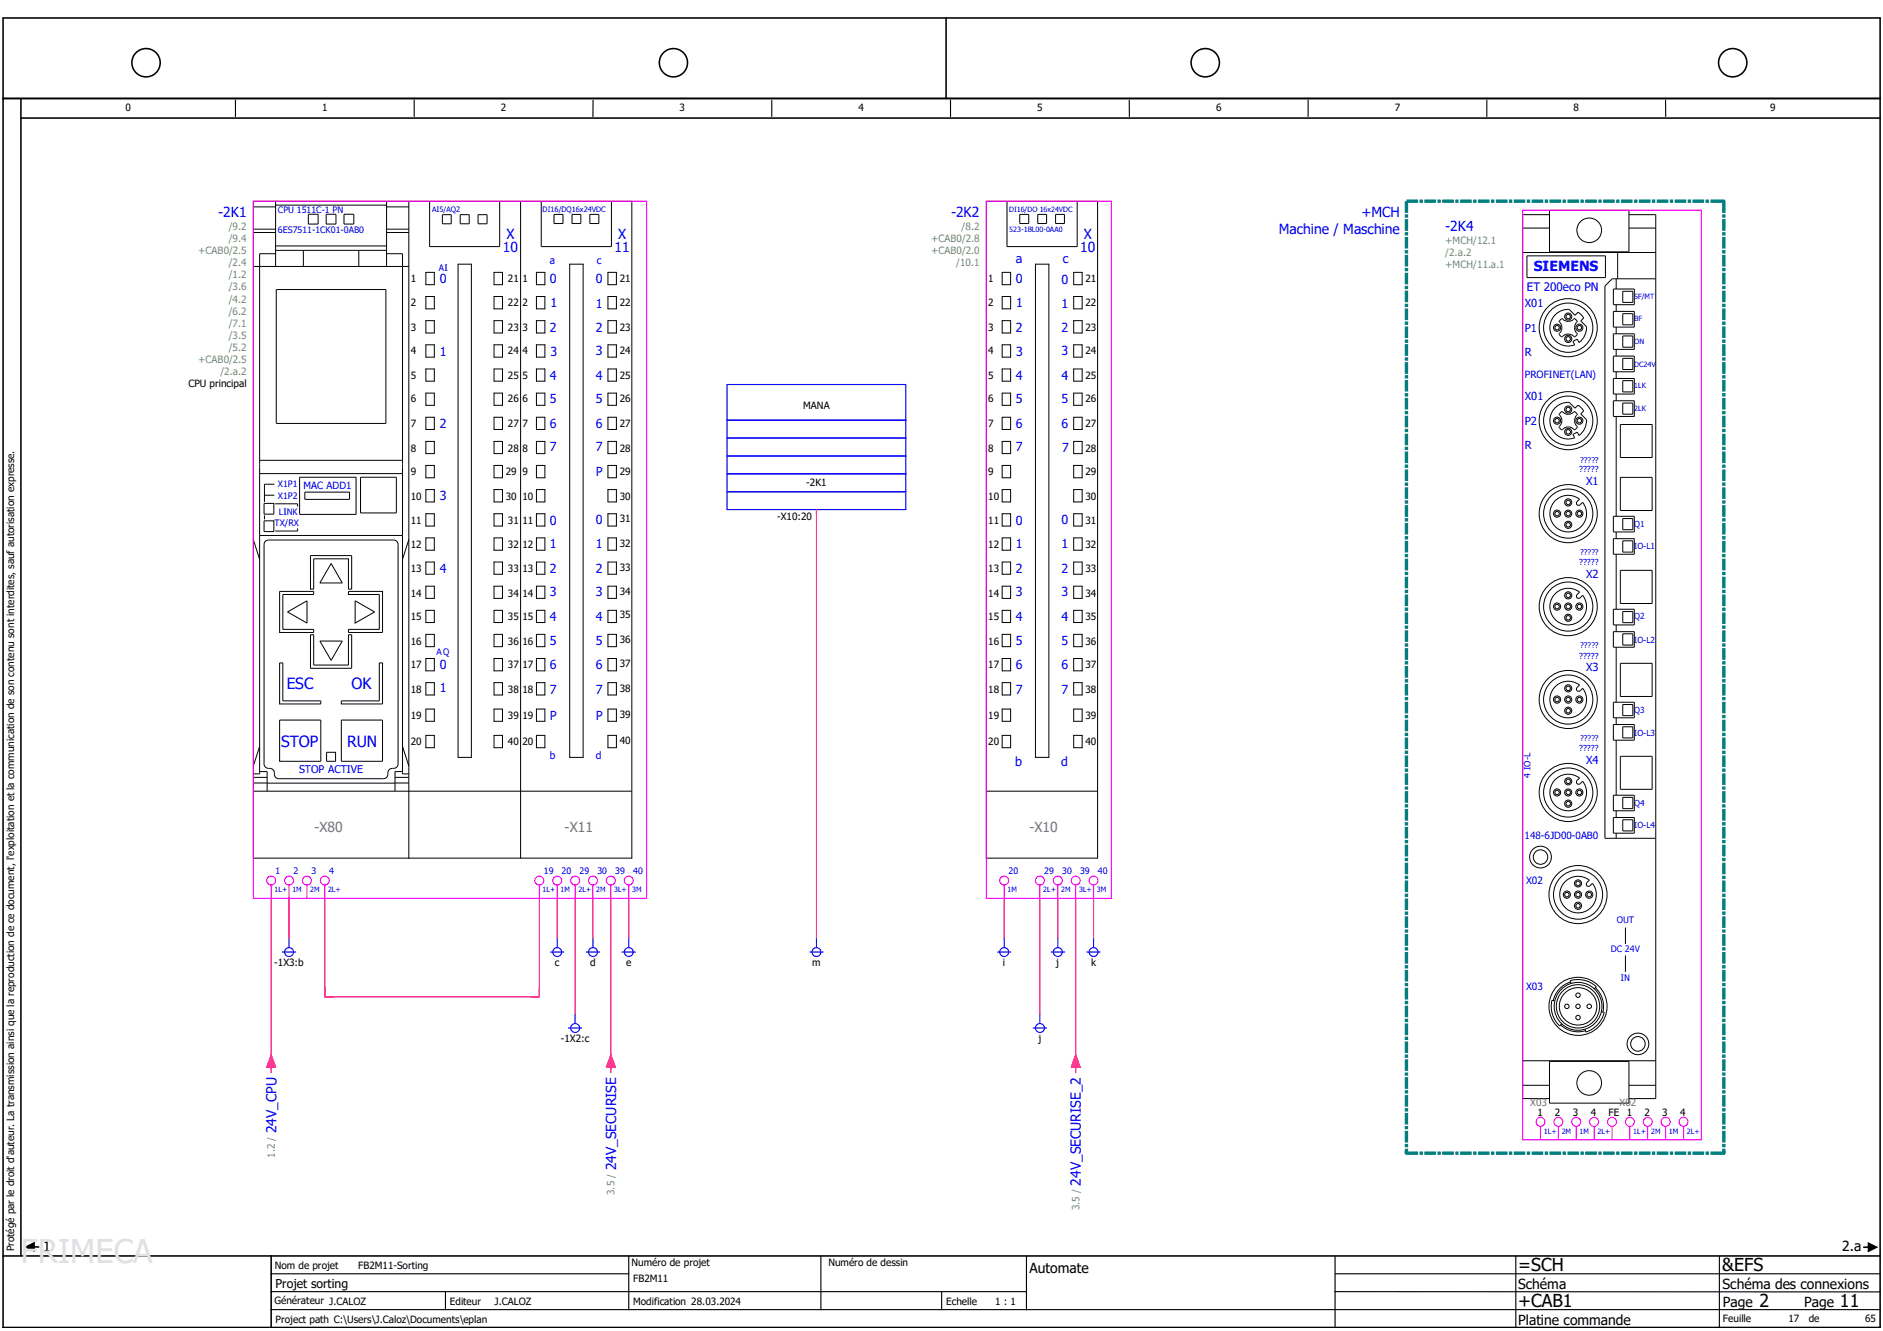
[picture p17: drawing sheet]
<svg xmlns="http://www.w3.org/2000/svg" width="297mm" height="210mm" viewBox="0 0 297 210" stroke-linecap="round" stroke-linejoin="round" font-family="sans-serif">
<defs><g id="words">
<text font-size="5.1" fill="#e1e1e1" x="3.3" y="199.2">FRIMECA</text>
<g font-size="2.8">
<text x="239.5" y="200.5">=SCH</text>
<text x="271.7" y="200.5">&amp;EFS</text>
<text x="239.5" y="206.2">+CAB1</text>
<text x="277.6" y="206.1">2</text>
<text x="290.3" y="206.1">11</text>
</g>
<g font-size="2.5" fill="#00f">
<text x="45.2" y="108.8">ESC</text>
<text x="55.5" y="108.8">OK</text>
<text x="44.4" y="117.8">STOP</text>
<text x="54.8" y="117.8">RUN</text>
</g>
<g font-size="2.2" fill="#00f">
<text x="34.4" y="34.3">-2K1</text>
<text x="150" y="34.3">-2K2</text>
<text x="214.8" y="34.3">+MCH</text>
<text x="79.3" y="39.8">10</text>
<text x="79.9" y="37.7">X</text>
<text x="97" y="39.8">11</text>
<text x="97.5" y="37.7">X</text>
<text x="170.4" y="39.8">10</text>
<text x="171" y="37.7">X</text>
<text x="201.7" y="36.9">Machine / Maschine</text>
<text x="228" y="36.4">-2K4</text>
<text x="242" y="42.8">SIEMENS</text>
<text x="43.6" y="178.8" transform="rotate(-90 43.6 178.8)">24V_CPU</text>
<text x="97.2" y="184.7" transform="rotate(-90 97.2 184.7)">24V_SECURISE</text>
<text x="170.5" y="187" transform="rotate(-90 170.5 187)">24V_SECURISE_2</text>
</g>
<g font-size="2.2" fill="#767676">
<text x="49.6" y="131.3">-X80</text>
<text x="89.1" y="131.3">-X11</text>
<text x="162.4" y="131.3">-X10</text>
</g>
<g font-size="2.2">
<text x="6.8" y="197.4">1</text>
<text x="290.6" y="197.4">2.a</text>
<text x="162.4" y="200.9">Automate</text>
<text x="239.5" y="203.3">Schéma</text>
<text x="271.7" y="203.4">Schéma des connexions</text>
<text x="239.5" y="209">Platine commande</text>
<text x="271.8" y="206.1">Page</text>
<text x="284.6" y="206.2">Page</text>
</g>
<g font-size="2" fill="#00f">
<text x="160.2" y="41.6">a</text>
<text x="167.6" y="41.6">c</text>
<text x="69.4" y="44.7">0</text>
<text x="86.8" y="44.7">0</text>
<text x="94" y="44.7">0</text>
<text x="160.2" y="44.7">0</text>
<text x="167.5" y="44.7">0</text>
<text x="86.8" y="52.3">2</text>
<text x="86.8" y="48.4">1</text>
<text x="94" y="48.6">1</text>
<text x="94" y="52.3">2</text>
<text x="160.2" y="52.3">2</text>
<text x="160.3" y="48.4">1</text>
<text x="167.5" y="48.6">1</text>
<text x="167.5" y="52.3">2</text>
<text x="69.4" y="56.2">1</text>
<text x="86.8" y="59.9">4</text>
<text x="86.8" y="56.2">3</text>
<text x="94" y="56">3</text>
<text x="94" y="59.9">4</text>
<text x="160.2" y="59.9">4</text>
<text x="160.3" y="56.2">3</text>
<text x="167.5" y="56">3</text>
<text x="167.5" y="59.9">4</text>
<text x="86.8" y="63.6">5</text>
<text x="94" y="63.6">5</text>
<text x="160.2" y="63.6">5</text>
<text x="167.5" y="63.6">5</text>
<text x="69.4" y="67.5">2</text>
<text x="86.8" y="67.5">6</text>
<text x="86.8" y="71.2">7</text>
<text x="94" y="67.5">6</text>
<text x="94" y="71.2">7</text>
<text x="160.2" y="67.5">6</text>
<text x="160.2" y="71.2">7</text>
<text x="167.5" y="67.5">6</text>
<text x="167.5" y="71.3">7</text>
<text x="94" y="75">P</text>
<text x="69.4" y="78.9">3</text>
<text x="86.8" y="82.8">0</text>
<text x="94" y="82.6">0</text>
<text x="160.2" y="82.8">0</text>
<text x="167.5" y="82.6">0</text>
<text x="86.8" y="86.5">1</text>
<text x="94" y="86.5">1</text>
<text x="160.2" y="86.5">1</text>
<text x="167.5" y="86.5">1</text>
<text x="69.4" y="90.4">4</text>
<text x="86.8" y="90.4">2</text>
<text x="86.8" y="94.1">3</text>
<text x="94" y="90.4">2</text>
<text x="94" y="94.1">3</text>
<text x="160.2" y="90.4">2</text>
<text x="160.2" y="94.1">3</text>
<text x="167.5" y="90.4">2</text>
<text x="167.5" y="94.1">3</text>
<text x="86.8" y="98">4</text>
<text x="86.8" y="101.8">5</text>
<text x="94" y="98">4</text>
<text x="94" y="101.8">5</text>
<text x="160.2" y="98">4</text>
<text x="160.2" y="101.8">5</text>
<text x="167.5" y="98">4</text>
<text x="167.5" y="101.8">5</text>
<text x="69.4" y="105.5">0</text>
<text x="86.8" y="105.5">6</text>
<text x="94" y="105.5">6</text>
<text x="160.2" y="105.5">6</text>
<text x="167.5" y="105.5">6</text>
<text x="69.4" y="109.2">1</text>
<text x="86.8" y="113.6">P</text>
<text x="86.8" y="109.4">7</text>
<text x="94" y="109.4">7</text>
<text x="94" y="113.6">P</text>
<text x="160.2" y="109.4">7</text>
<text x="167.5" y="109.4">7</text>
<text x="160.2" y="120.9">b</text>
<text x="167.4" y="120.9">d</text>
</g>
<text font-size="1.9" x="43.5" y="203.2">Projet sorting</text>
<g font-size="1.8" fill="#00f">
<text x="240.9" y="45.9">ET 200eco PN</text>
<text x="240.5" y="48.5">X01</text>
<text x="240.5" y="52.3">P1</text>
<text x="240.5" y="56.2">R</text>
<text x="240.5" y="63.1">X01</text>
<text x="240.5" y="67">P2</text>
<text x="240.5" y="70.8">R</text>
<text x="250.2" y="76.5">X1</text>
<text x="250.2" y="91.1">X2</text>
<text x="250.2" y="105.9">X3</text>
<text x="250.2" y="120.6">X4</text>
</g>
<text font-size="1.7" fill="#00f" x="47.2" y="122">STOP ACTIVE</text>
<g font-size="1.6">
<text x="19.8" y="17.5">0</text>
<text x="50.8" y="17.5">1</text>
<text x="79" y="17.5">2</text>
<text x="107.2" y="17.5">3</text>
<text x="135.4" y="17.5">4</text>
<text x="163.6" y="17.5">5</text>
<text x="191.8" y="17.5">6</text>
<text x="220" y="17.5">7</text>
<text x="248.2" y="17.5">8</text>
<text x="279.2" y="17.5">9</text>
<text x="64.8" y="44.4">1</text>
<text x="80.1" y="44.4">21</text>
<text x="82.4" y="44.4">1</text>
<text x="97.8" y="44.4">21</text>
<text x="155.9" y="44.4">1</text>
<text x="171.2" y="44.4">21</text>
<text x="64.8" y="48.3">2</text>
<text x="64.8" y="52.2">3</text>
<text x="80.1" y="48.3">22</text>
<text x="80.1" y="52.2">23</text>
<text x="82.4" y="48.3">2</text>
<text x="82.4" y="52.2">3</text>
<text x="97.8" y="48.3">22</text>
<text x="97.8" y="52.2">23</text>
<text x="155.9" y="48.3">2</text>
<text x="155.9" y="52.2">3</text>
<text x="171.2" y="48.3">22</text>
<text x="171.2" y="52.2">23</text>
<text x="64.8" y="55.9">4</text>
<text x="64.8" y="59.8">5</text>
<text x="80.1" y="55.9">24</text>
<text x="80.1" y="59.8">25</text>
<text x="82.4" y="55.9">4</text>
<text x="82.4" y="59.8">5</text>
<text x="97.8" y="55.9">24</text>
<text x="97.8" y="59.8">25</text>
<text x="155.9" y="55.9">4</text>
<text x="155.9" y="59.8">5</text>
<text x="171.2" y="55.9">24</text>
<text x="171.2" y="59.8">25</text>
<text x="29.7" y="61">CPU principal</text>
<text x="64.8" y="63.5">6</text>
<text x="80.1" y="63.5">26</text>
<text x="82.4" y="63.5">6</text>
<text x="97.8" y="63.5">26</text>
<text x="126.7" y="64.5">MANA</text>
<text x="155.9" y="63.5">6</text>
<text x="171.2" y="63.5">26</text>
<text x="64.8" y="67.4">7</text>
<text x="64.8" y="71.2">8</text>
<text x="80.1" y="67.4">27</text>
<text x="80.1" y="71.2">28</text>
<text x="82.4" y="67.4">7</text>
<text x="82.4" y="71.2">8</text>
<text x="97.8" y="67.4">27</text>
<text x="97.8" y="71.2">28</text>
<text x="155.9" y="67.4">7</text>
<text x="155.9" y="71.2">8</text>
<text x="171.2" y="67.4">27</text>
<text x="171.2" y="71.2">28</text>
<text x="64.8" y="75">9</text>
<text x="79.8" y="75">29</text>
<text x="82.4" y="75">9</text>
<text x="97.8" y="75">29</text>
<text x="127.2" y="76.7">-2K1</text>
<text x="155.9" y="75">9</text>
<text x="171.2" y="75">29</text>
<text x="64.8" y="78.8">10</text>
<text x="64.8" y="82.7">11</text>
<text x="79.8" y="78.8">30</text>
<text x="80.1" y="82.7">31</text>
<text x="82.4" y="78.8">10</text>
<text x="82.4" y="82.7">11</text>
<text x="97.8" y="82.3">31</text>
<text x="97.8" y="78.8">30</text>
<text x="122.6" y="82.1">-X10:20</text>
<text x="155.9" y="78.8">10</text>
<text x="155.9" y="82.7">11</text>
<text x="171.2" y="82.7">31</text>
<text x="171.2" y="78.8">30</text>
<text x="64.8" y="86.4">12</text>
<text x="80.1" y="86.4">32</text>
<text x="82.4" y="86.4">12</text>
<text x="97.8" y="86.2">32</text>
<text x="155.9" y="86.4">12</text>
<text x="171.2" y="86.4">32</text>
<text x="64.8" y="90.3">13</text>
<text x="64.8" y="94.1">14</text>
<text x="80.1" y="94.1">34</text>
<text x="80.1" y="90.3">33</text>
<text x="82.4" y="90.3">13</text>
<text x="82.4" y="94.1">14</text>
<text x="97.8" y="93.8">34</text>
<text x="97.8" y="90.1">33</text>
<text x="155.9" y="90.3">13</text>
<text x="155.9" y="94.1">14</text>
<text x="171.2" y="94.1">34</text>
<text x="171.2" y="90.3">33</text>
<text x="64.8" y="97.9">15</text>
<text x="64.8" y="101.7">16</text>
<text x="80.1" y="101.7">36</text>
<text x="80.1" y="97.9">35</text>
<text x="82.4" y="97.9">15</text>
<text x="82.4" y="101.7">16</text>
<text x="97.8" y="101.4">36</text>
<text x="97.8" y="97.5">35</text>
<text x="155.9" y="97.9">15</text>
<text x="155.9" y="101.7">16</text>
<text x="171.2" y="101.7">36</text>
<text x="171.2" y="97.9">35</text>
<text x="64.8" y="105.4">17</text>
<text x="80.1" y="105.4">37</text>
<text x="82.4" y="105.4">17</text>
<text x="97.8" y="105.3">37</text>
<text x="155.9" y="105.4">17</text>
<text x="171.2" y="105.4">37</text>
<text x="64.8" y="109.3">18</text>
<text x="64.8" y="113.4">19</text>
<text x="80.1" y="113.4">39</text>
<text x="80.1" y="109.3">38</text>
<text x="82.4" y="109.3">18</text>
<text x="82.4" y="113.4">19</text>
<text x="97.8" y="113.2">39</text>
<text x="97.8" y="109.1">38</text>
<text x="155.9" y="109.3">18</text>
<text x="155.9" y="113.4">19</text>
<text x="171.2" y="113.4">39</text>
<text x="171.2" y="109.3">38</text>
<text x="64.8" y="117.6">20</text>
<text x="80.1" y="117.6">40</text>
<text x="82.4" y="117.6">20</text>
<text x="97.8" y="117.4">40</text>
<text x="155.9" y="117.6">20</text>
<text x="171.2" y="117.6">40</text>
<text x="43.3" y="152.5">-1X3:b</text>
<text x="87.5" y="152.5">c</text>
<text x="93.1" y="152.5">d</text>
<text x="98.8" y="152.5">e</text>
<text x="128.1" y="152.5">m</text>
<text x="158.2" y="152.5">i</text>
<text x="166.6" y="152.5">j</text>
<text x="172.1" y="152.5">k</text>
<text x="88.5" y="164.5">-1X2:c</text>
<text x="163.8" y="164.5">j</text>
<text x="242.5" y="176">1</text>
<text x="245.3" y="176.1">2</text>
<text x="248.1" y="176.1">3</text>
<text x="250.9" y="176.1">4</text>
<text x="253.7" y="176.1">FE</text>
<text x="256.6" y="176">1</text>
<text x="259.4" y="176.1">2</text>
<text x="262.2" y="176.1">3</text>
<text x="265" y="176.1">4</text>
<text x="2.2" y="197.4" transform="rotate(-90 2.2 197.4)">Protégé par le droit d'auteur. La transmission ainsi que la reproduction de ce document, l'exploitation et la communication de son contenu sont interdites, sauf autorisation expresse.</text>
<text x="43.3" y="200.2">Nom de projet</text>
<text x="56.5" y="200.2">FB2M11-Sorting</text>
<text x="99.6" y="199.7">Numéro de projet</text>
<text x="99.9" y="202.3">FB2M11</text>
<text x="130.7" y="199.7">Numéro de dessin</text>
<text x="43.3" y="205.8">Générateur J.CALOZ</text>
<text x="43.5" y="208.6">Project path C:\Users\J.Caloz\Documents\eplan</text>
<text x="71" y="205.8">Editeur</text>
<text x="78" y="205.8">J.CALOZ</text>
<text x="99.9" y="205.8">Modification 28.03.2024</text>
<text x="149.2" y="205.9">Echelle</text>
<text x="157" y="205.8">1 : 1</text>
<text x="271.8" y="208.6">Feuille</text>
<text x="282.1" y="208.5">17</text>
<text x="285.3" y="208.5">de</text>
<text x="294.2" y="208.5">65</text>
</g>
<g font-size="1.6" fill="#7ba552">
<text x="31.3" y="40.1">+CAB0/2.5</text>
<text x="36.1" y="36.3">/9.2</text>
<text x="36.1" y="38.2">/9.4</text>
<text x="146.9" y="38.2">+CAB0/2.8</text>
<text x="146.9" y="40.1">+CAB0/2.0</text>
<text x="151.7" y="36.3">/8.2</text>
<text x="228" y="38.4">+MCH/12.1</text>
<text x="228" y="40.3">/2.a.2</text>
<text x="36.1" y="42">/2.4</text>
<text x="36.1" y="43.9">/1.2</text>
<text x="36.1" y="45.8">/3.6</text>
<text x="36.1" y="47.7">/4.2</text>
<text x="150.9" y="42">/10.1</text>
<text x="228" y="42.2">+MCH/11.a.1</text>
<text x="36.1" y="49.6">/6.2</text>
<text x="36.1" y="51.5">/7.1</text>
<text x="36.1" y="53.4">/3.5</text>
<text x="31.3" y="57.3">+CAB0/2.5</text>
<text x="34.8" y="59.2">/2.a.2</text>
<text x="36.1" y="55.4">/5.2</text>
<text x="43.4" y="182.6" transform="rotate(-90 43.4 182.6)">1.2 /</text>
<text x="96.9" y="188.5" transform="rotate(-90 96.9 188.5)">3.5 /</text>
<text x="170.3" y="190.9" transform="rotate(-90 170.3 190.9)">3.5 /</text>
</g>
<g font-size="1.6" fill="#00f">
<text x="86.8" y="41.6">a</text>
<text x="94.2" y="41.6">c</text>
<text x="240.5" y="59.6">PROFINET(LAN)</text>
<text x="47.9" y="77.1">MAC ADD1</text>
<text x="86.8" y="119.7">b</text>
<text x="94" y="119.7">d</text>
<text x="240.5" y="132.4">148-6JD00-0AB0</text>
<text x="240.7" y="139.5">X02</text>
<text x="240.7" y="156.2">X03</text>
</g>
<g font-size="1.6" fill="#767676">
<text x="241.4" y="174.5">X03</text>
<text x="255.5" y="174.5">X02</text>
</g>
<g font-size="1.4" fill="#00f">
<text x="43.8" y="33.5">CPU 1511C-1 PN</text>
<text x="43.8" y="36.7">6ES7511-1CK01-0AB0</text>
<text x="69.2" y="42.7">AI</text>
<text x="43.8" y="76.9">X1P1</text>
<text x="43.3" y="83">TX/RX</text>
<text x="43.8" y="78.7">X1P2</text>
<text x="44" y="81.3">LINK</text>
<text x="68.9" y="103.3">AQ</text>
<text x="241.4" y="122.7" transform="rotate(-90 241.4 122.7)">4 IO-L</text>
<text x="43.5" y="137.9">1</text>
<text x="46.3" y="137.9">2</text>
<text x="49.1" y="137.9">3</text>
<text x="51.9" y="137.9">4</text>
<text x="85.8" y="137.9">19</text>
<text x="88.6" y="137.9">20</text>
<text x="91.4" y="137.9">29</text>
<text x="94.2" y="137.9">30</text>
<text x="97.1" y="137.9">39</text>
<text x="99.9" y="137.9">40</text>
<text x="159.1" y="137.9">20</text>
<text x="164.7" y="137.9">29</text>
<text x="167.6" y="137.9">30</text>
<text x="170.4" y="137.9">39</text>
<text x="173.2" y="137.9">40</text>
<text x="255" y="145.6">OUT</text>
<text x="254.1" y="150.2">DC 24V</text>
<text x="255.7" y="154.8">IN</text>
</g>
<g font-size="1.3" fill="#00f">
<text x="249.1" y="74.5">?????</text>
<text x="257.8" y="83.1">Q1</text>
<text x="249.1" y="89.1">?????</text>
<text x="257.8" y="86.6">IO-L1</text>
<text x="257.8" y="101.4">IO-L2</text>
<text x="257.8" y="97.7">Q2</text>
<text x="249.1" y="103.9">?????</text>
<text x="257.8" y="112.5">Q3</text>
<text x="249.1" y="118.5">?????</text>
<text x="257.8" y="116.1">IO-L3</text>
<text x="257.8" y="130.7">IO-L4</text>
<text x="257.8" y="127.2">Q4</text>
</g>
<g font-size="1.2" fill="#00f">
<text x="68.2" y="33.4">AI5/AQ2</text>
<text x="85.6" y="33.4">DI16/DQ16x24VDC</text>
<text x="249.3" y="73">?????</text>
<text x="249.3" y="87.6">?????</text>
<text x="249.3" y="102.3">?????</text>
<text x="249.3" y="117">?????</text>
</g>
<g font-size="1.1" fill="#00f">
<text x="159.2" y="33.4">DI16/DO 16x24VDC</text>
<text x="159.2" y="36.6">523-1BL00-0AA0</text>
<text x="257.8" y="47.2">SF/MT</text>
<text x="257.8" y="50.7">BF</text>
<text x="257.8" y="54.2">ON</text>
<text x="257.8" y="57.9">DC24V</text>
<text x="257.8" y="61.3">1LK</text>
<text x="257.8" y="64.8">2LK</text>
<text x="43.3" y="140.8">1L+</text>
<text x="46.1" y="140.8">1M</text>
<text x="48.9" y="140.8">2M</text>
<text x="51.7" y="140.8">2L+</text>
<text x="85.6" y="140.8">1L+</text>
<text x="88.4" y="140.8">1M</text>
<text x="91.2" y="140.8">2L+</text>
<text x="94.1" y="140.8">2M</text>
<text x="96.9" y="140.8">3L+</text>
<text x="99.7" y="140.8">3M</text>
<text x="158.9" y="140.8">1M</text>
<text x="164.6" y="140.8">2L+</text>
<text x="167.4" y="140.8">2M</text>
<text x="170.2" y="140.8">3L+</text>
<text x="173" y="140.8">3M</text>
<text x="243.5" y="178.8">1L+</text>
<text x="246.4" y="178.8">2M</text>
<text x="249.2" y="178.8">1M</text>
<text x="252" y="178.8">2L+</text>
<text x="257.6" y="178.8">1L+</text>
<text x="260.5" y="178.8">2M</text>
<text x="263.3" y="178.8">1M</text>
<text x="266.1" y="178.8">2L+</text>
</g>
</g></defs>
<path d="M210 -.1l-209.5 209.6M.4 111.1l139.1 98.4M.4 209.4l.1 .1" fill="none" stroke="#fff" stroke-width=".16"/>
<g fill="none" stroke="#000" stroke-width=".18">
<path d="M37.1 15.8v2.6M65.3 15.8v2.6M93.6 15.9l-.1 2.5M121.7 15.9v2.5M149.9 15.9v2.5M178.1 15.9l.1 2.5M206.4 15.8v2.6M234.5 15.8v2.6M262.7 15.9l.1 2.5M99.2 198.2v8.4M129.5 198.1v8.5M161.9 198.2v8.4"/>
<path d="M210.6 198.3v10.9M239.1 198.2v11.2M271.2 198.2v11.1M42.8 203.8h119.1M42.8 201h56.4M70.3 203.8v2.8M148.5 203.8v2.8M210.6 203.8h86M210.6 201h86M296.6 206.6h-253.8"/>
</g>
<g fill="none" stroke="#000" stroke-width=".25">
<path d="M.5 2.8h296.1v206.6h-296.1zM.5 15.5h296.1M3.3 18.6h293.3M3.3 15.5v182.6M149.2 2.8v12.7M.5 198.1h296.1M5.4 196.7h.7M42.8 198.1v11.3M294 196.8h.7"/>
<circle cx="23" cy="9.9" r="2.23"/>
<circle cx="106.2" cy="9.9" r="2.23"/>
<circle cx="190.1" cy="9.9" r="2.23"/>
<circle cx="273.3" cy="9.9" r="2.24"/>
</g>
<g fill="none" stroke="#000" stroke-width=".16">
<path d="M40 36.7h3.5M40 36.2h3.5M40 32.6h3.5M40 31.8h59.7v103.6h-59.7zM43.5 39.5h17.5M43.5 38.8h17.5M43.5 32.4h17.5M43.5 31.8v10.2M47.9 39.5v2.5M48.6 33.8h1.6v1.5h-1.6zM51.5 33.8h1.5v1.5h-1.5zM54.3 33.8h1.5v1.5h-1.5z"/>
<path d="M56.6 39.5v2.5M61 36.7h3.5M61 36.2h3.5M61 32.6h3.5M61 31.8v10.2M64.5 31.7v103.7M67.8 31.7v7.2M69.8 33.9h1.4v1.4h-1.4zM72.6 33.9h1.4v1.4h-1.4zM75.4 33.9h1.4v1.4h-1.4zM78.8 31.7v7.2h-11M82.1 31.7v103.7"/>
<path d="M85.4 31.7v7.2h11.1v-7.2M87.4 33.8h1.4v1.5h-1.4zM90.2 33.8h1.4v1.5h-1.4zM93 33.8h1.5v1.5h-1.5zM155.6 31.8h17.5v103.6h-17.5zM158.9 31.7v7.2h11v-7.2M160.9 33.8h1.4v1.5h-1.4zM163.7 33.8h1.4v1.5h-1.4zM166.5 33.8h1.4v1.5h-1.4zM240.2 39.8h21M240.2 36h4.2M244.4 33.2h12.6v6.5h-12.6z"/>
<path d="M244.4 33.9h-4.2v139.4h4.2M255.2 39.8v4.2M257 33.9h4.2v139.4h-4.2M257 36h4.2M40 42h24.5M43.5 40h-2.5v44.5M43.6 45.7h17.3v21.1h-17.3zM61 40h2.5v82.1h1M67.2 43h1.3v1.9h-1.3zM67.2 46.8h1.3v1.9h-1.3zM67.2 50.6h1.3v1.9h-1.3zM67.2 54.4h1.3v1.9h-1.3z"/>
<path d="M67.2 58.2h1.3v1.9h-1.3zM72.3 41.7h2.1v77.8h-2.1zM77.9 43h1.4v1.9h-1.4zM77.9 46.8h1.4v1.9h-1.4zM77.9 50.6h1.4v1.9h-1.4zM77.9 54.4h1.4v1.9h-1.4zM77.9 58.2h1.4v1.9h-1.4zM84.6 43h1.4v1.9h-1.4zM84.6 46.8h1.4v1.9h-1.4zM84.6 50.6h1.4v1.9h-1.4zM84.6 54.4h1.4v1.9h-1.4zM84.6 58.2h1.4v1.9h-1.4z"/>
<path d="M89.9 41.7h2.1v77.8h-2.1zM95.9 43h1.3v1.9h-1.3zM95.9 46.8h1.3v1.9h-1.3zM95.9 50.6h1.3v1.9h-1.3zM95.9 54.4h1.3v1.9h-1.3zM95.9 58.2h1.3v1.9h-1.3zM158.1 58.2h1.3v1.9h-1.3zM158.1 54.4h1.3v1.9h-1.3zM158.1 50.6h1.3v1.9h-1.3zM158.1 46.8h1.3v1.9h-1.3zM158.1 43h1.3v1.9h-1.3zM163.3 41.7h2.2v77.8h-2.2z"/>
<path d="M169.4 58.2h1.3v1.9h-1.3zM169.4 54.4h1.3v1.9h-1.3zM169.4 50.6h1.3v1.9h-1.3zM169.4 46.8h1.3v1.9h-1.3zM169.4 43h1.3v1.9h-1.3zM240.9 40.4h12.4v3.4h-12.4zM245.2 49.8a2.89 2.89 0 0 1 2.3-1l1 .9 .4-.4 .5 .4 .4 .5-.4 .4 .9 .9a2.95 2.95 0 0 1-1.2 2.5l-.3-.5-.7 .4 .3 .5a2.89 2.89 0 0 1-3.4-1.1 2.89 2.89 0 0 1 .2-3.5zM246.3 50.3h.1a1.35 1.35 0 0 0 2 0l.4 .4a1.38 1.38 0 0 0 0 2l-.4 .4a1.38 1.38 0 0 0-2 0l-.5-.4a1.37 1.37 0 0 0 0-2zM254.5 45.6h3.3v2.5h-3.3zM254.5 49.1h3.3v2.5h-3.3zM254.5 52.7h3.3v2.4h-3.3zM254.5 56.2h3.3v2.5h-3.3z"/>
<path d="M254.5 59.7h3.3v2.5h-3.3zM254.9 44v1.6M254.9 48.1v1M254.9 51.6v1.1M254.9 55.1v1.1M254.9 58.7v1M256 46h1.6v1.7h-1.6zM256 49.5h1.6v1.7h-1.6zM256 53h1.6v1.8h-1.6zM256 56.5h1.6v1.8h-1.6zM261.1 44h-6.8l-1.1 1.1v87.1h7.9M41 74.7h22.5"/>
<path d="M41 72.6h22.5M41.7 79.4h1.5v1.7h-1.5zM41.7 78.1h1.6M43.3 76.4h-1.6v2.8M43.4 79.5h3.5v.4M47.3 75.3h8.9v5.9h-8.9zM48.1 77.6h7v1.2h-7zM56.9 75.3h5.6v5.6h-5.6zM67.2 62h1.3v1.9h-1.3zM67.2 65.8h1.3v2h-1.3zM67.2 69.6h1.3v2h-1.3zM67.2 73.4h1.3v2h-1.3z"/>
<path d="M67.2 77.2h1.3v2h-1.3zM77.9 62h1.4v1.9h-1.4zM77.9 65.8h1.4v2h-1.4zM77.9 69.6h1.4v2h-1.4zM77.9 73.4h1.4v2h-1.4zM77.9 77.2h1.4v2h-1.4zM84.6 62h1.4v1.9h-1.4zM84.6 65.8h1.4v2h-1.4zM84.6 69.6h1.4v2h-1.4zM84.6 73.4h1.4v2h-1.4zM84.6 77.2h1.4v2h-1.4zM95.9 62h1.3v1.9h-1.3z"/>
<path d="M95.9 65.8h1.3v2h-1.3zM95.9 69.6h1.3v2h-1.3zM95.9 73.4h1.3v2h-1.3zM95.9 77.2h1.3v2h-1.3zM158.1 77.2h1.3v2h-1.3zM158.1 73.4h1.3v2h-1.3zM158.1 69.6h1.3v2h-1.3zM158.1 65.8h1.3v2h-1.3zM158.1 62h1.3v1.9h-1.3zM169.4 77.2h1.3v2h-1.3zM169.4 73.4h1.3v2h-1.3zM169.4 69.6h1.3v2h-1.3z"/>
<path d="M169.4 65.8h1.3v2h-1.3zM169.4 62h1.3v1.9h-1.3zM245.2 64.4a2.89 2.89 0 0 1 2.3-.9l1 .9 .4-.5 .5 .4 .4 .5-.4 .5 .9 .9a2.97 2.97 0 0 1-1.2 2.5l-.3-.5-.7 .3 .3 .6a2.89 2.89 0 0 1-3.4-1.1 2.89 2.89 0 0 1 .2-3.6zM245.6 78.8a2.9 2.9 0 0 1 3.6 0l-.4 .3a.35 .35 0 0 0 0 .5 .35 .35 0 0 0 .5 0l.4-.4a2.89 2.89 0 0 1-.5 4.1 2.89 2.89 0 0 1-4.1-.5 2.89 2.89 0 0 1 .5-4zM248.5 65l-.1-.1a1.34 1.34 0 0 1-2 0l-.5 .5a1.38 1.38 0 0 1 0 2l.5 .4a1.34 1.34 0 0 1 2 0l.4-.4a1.37 1.37 0 0 1 0-2l-.3-.4M254.5 63.2h3.3v2.5h-3.3zM254.9 62.2v1M254.9 65.7v15.7M255.6 67h5v5.2h-5zM255.6 75.3h5v5.2h-5zM256 60h1.6v1.8h-1.6zM256 63.6h1.6v1.7h-1.6z"/>
<path d="M40 85.1l1 3.1M41 84.5h22.5M41 84.5v37.2h1.1v3.1M41.7 82.2h1.5v1.7h-1.5zM41.7 81.3v.6M41.9 85.4l.5-.2h19.7a.7 .7 0 0 1 .7 .7v34.6a.74 .74 0 0 1-.9 .7 .73 .73 0 0 0-.7 .9 .71 .71 0 0 1-.7 .8h-16.5a.74 .74 0 0 1-.7-1 .75 .75 0 0 0-.9-.7 .7 .7 0 0 1-.7-.7v-34.6zM44.1 93.3h5.4v.5h-4.9v5.5h4.9v.5h-5.4zM45.4 96.5l3-1.7v3.5zM46.9 83.4v.4h-3.5M49 87.7h6.5v5.2h-.5v-4.7h-5.5v4.7h-.5zM52.2 88.9l1.8 3.1h-3.5zM55 93.3h5.3v6.5h-5.3v-.5h4.8v-5.5h-4.8z"/>
<path d="M56 94.8l3.1 1.7-3.1 1.8zM64.5 85.1l-1 3.1M67.2 81h1.3v2h-1.3zM67.2 84.9h1.3v1.9h-1.3zM67.2 88.7h1.3v1.9h-1.3zM67.2 92.5h1.3v1.9h-1.3zM67.2 96.3h1.3v1.9h-1.3zM77.9 81h1.4v2h-1.4zM77.9 84.9h1.4v1.9h-1.4zM77.9 88.7h1.4v1.9h-1.4zM77.9 92.5h1.4v1.9h-1.4zM77.9 96.3h1.4v1.9h-1.4z"/>
<path d="M84.6 81h1.4v2h-1.4zM84.6 84.9h1.4v1.9h-1.4zM84.6 88.7h1.4v1.9h-1.4zM84.6 92.5h1.4v1.9h-1.4zM84.6 96.3h1.4v1.9h-1.4zM95.9 81h1.3v2h-1.3zM95.9 84.9h1.3v1.9h-1.3zM95.9 88.7h1.3v1.9h-1.3zM95.9 92.5h1.3v1.9h-1.3zM95.9 96.3h1.3v1.9h-1.3zM158.1 96.3h1.3v1.9h-1.3zM158.1 92.5h1.3v1.9h-1.3z"/>
<path d="M158.1 88.7h1.3v1.9h-1.3zM158.1 84.9h1.3v1.9h-1.3zM158.1 81h1.3v2h-1.3zM169.4 96.3h1.3v1.9h-1.3zM169.4 92.5h1.3v1.9h-1.3zM169.4 88.7h1.3v1.9h-1.3zM169.4 84.9h1.3v1.9h-1.3zM169.4 81h1.3v2h-1.3zM245.6 93.4a2.92 2.92 0 0 1 3.6 0l-.4 .4a.35 .35 0 0 0 0 .5 .35 .35 0 0 0 .5 0l.4-.4a2.89 2.89 0 0 1-.5 4.1 2.89 2.89 0 0 1-4.1-.5 2.89 2.89 0 0 1 .5-4.1zM254.5 81.4h3.3v2.5h-3.3zM254.5 85h3.3v2.4h-3.3zM254.5 96.1h3.3v2.5h-3.3z"/>
<path d="M254.5 99.7h3.3v2.4h-3.3zM254.9 83.9v1.1M254.9 87.4v8.7M254.9 98.6v1.1M255.6 90h5v5.2h-5zM256 81.8h1.6v1.8h-1.6zM256 85.3h1.6v1.8h-1.6zM256 96.5h1.6v1.7h-1.6zM256 100h1.6v1.8h-1.6zM41 117.8l-1 3M44.1 104.6h.5v6h6v.5h-6.5zM44.1 113.6h6.5v6.5h-6.5z"/>
<path d="M49 100.1h.5v4.8h5.5v-4.8h.5v5.3h-6.5zM50.5 101.1h3.5l-1.8 3.1zM51.5 118.7h1.4v1.4h-1.4zM53.8 113.6h6.5v6.5h-6.5zM59.8 104.6h.5v6.5h-6.5v-.5h6zM63.5 117.8l1 3M67.2 100.1h1.3v1.9h-1.3zM67.2 103.9h1.3v1.9h-1.3zM67.2 107.7h1.3v1.9h-1.3zM67.2 111.9h1.3v1.9h-1.3zM67.2 116h1.3v2h-1.3zM77.9 100.1h1.4v1.9h-1.4z"/>
<path d="M77.9 103.9h1.4v1.9h-1.4zM77.9 107.7h1.4v1.9h-1.4zM77.9 111.9h1.4v1.9h-1.4zM77.9 116h1.4v2h-1.4zM84.6 100.1h1.4v1.9h-1.4zM84.6 103.9h1.4v1.9h-1.4zM84.6 107.7h1.4v1.9h-1.4zM84.6 111.9h1.4v1.9h-1.4zM84.6 116h1.4v2h-1.4zM95.9 116h1.3v2h-1.3zM95.9 111.9h1.3v1.9h-1.3zM95.9 107.7h1.3v1.9h-1.3z"/>
<path d="M95.9 103.9h1.3v1.9h-1.3zM95.9 100.1h1.3v1.9h-1.3zM158.1 116h1.3v2h-1.3zM158.1 111.9h1.3v1.9h-1.3zM158.1 107.7h1.3v1.9h-1.3zM158.1 103.9h1.3v1.9h-1.3zM158.1 100.1h1.3v1.9h-1.3zM169.4 116h1.3v2h-1.3zM169.4 111.9h1.3v1.9h-1.3zM169.4 107.7h1.3v1.9h-1.3zM169.4 103.9h1.3v1.9h-1.3zM169.4 100.1h1.3v1.9h-1.3z"/>
<path d="M245.6 108.1a2.91 2.91 0 0 1 3.6 0l-.4 .4a.36 .36 0 0 0 0 .5 .36 .36 0 0 0 .5 0l.4-.4a2.89 2.89 0 0 1-.5 4 2.89 2.89 0 0 1-4.1-.4 2.89 2.89 0 0 1 .5-4.1zM254.5 110.8h3.3v2.4h-3.3zM254.5 114.3h3.3v2.5h-3.3zM254.9 102.1v8.7M254.9 113.2v1.1M254.9 116.8v8.7M255.6 104.6h5v5.3h-5zM255.6 119.3h5v5.2h-5zM256 111.1h1.6v1.8h-1.6zM256 114.7h1.6v1.7h-1.6zM40 123.5h2.1M40 122.6h2.1"/>
<path d="M40 124.8h59.7M41 121.7v.4h-1M42.1 123.5h20.2M62.3 123.5h2.2M62.3 122.6h2.2M63.5 121.7h-1.2v3.1M155.6 124.8h17.5M245.6 122.8a2.91 2.91 0 0 1 3.6-.1l-.4 .4a.36 .36 0 0 0 0 .5 .36 .36 0 0 0 .5 0l.4-.3a2.89 2.89 0 0 1-.5 4 2.89 2.89 0 0 1-4.1-.5 2.89 2.89 0 0 1 .5-4zM247.1 138.9a2.9 2.9 0 0 1 3.6 0l-.4 .3a.35 .35 0 0 0 0 .5 .35 .35 0 0 0 .5 0l.4-.3a2.89 2.89 0 0 1-.5 4 2.89 2.89 0 0 1-4-.5 2.89 2.89 0 0 1 .4-4zM254.5 125.5h3.3v2.4h-3.3zM254.5 129h3.3v2.4h-3.3zM254.9 127.9v1.1"/>
<path d="M254.9 131.4v.8M256 125.8h1.6v1.8h-1.6zM256 129.3h1.6v1.8h-1.6zM245.3 157.9l-.5-.1a4.2 4.2 0 0 0 1.2 4.1l.4-.4M247.8 154.9a4 4 0 0 0-2.8 3M247.8 155.2l-.1-.5a4.3 4.3 0 0 1 4.1 1l-.3 .3M251.7 155.8a4 4 0 0 1 1.2 3.9M252.6 159.6l.5 .1a4.3 4.3 0 0 1-2.9 3.1l-.2-.4M256.4 146.3v2.6M256.4 150.7v2.6M240.2 171.2h4.2M240.2 167.3h21"/>
<path d="M244.4 167.4h12.6v6.6h-12.6zM246.2 161.7a4 4 0 0 0 3.9 .9M257 171.2h4.2M4 196.7l1.4-.7v1.4zM294.7 196.1l1.4 .7-1.4 .7z"/>
<circle cx="250.7" cy="36.3" r="1.94"/>
<circle cx="245.6" cy="51.7" r=".35"/>
<circle cx="245.6" cy="51.7" r=".56"/>
<circle cx="247.4" cy="53.5" r=".36"/>
<circle cx="247.4" cy="53.5" r=".57"/>
<circle cx="247.4" cy="49.9" r=".35"/>
<circle cx="247.4" cy="51.7" r="3.9"/>
<circle cx="247.4" cy="51.7" r="4.6"/>
<circle cx="247.4" cy="49.9" r=".56"/>
<circle cx="249.1" cy="51.7" r=".56"/>
<circle cx="249.1" cy="51.7" r=".35"/>
<circle cx="245.6" cy="66.4" r=".35"/>
<circle cx="245.6" cy="66.4" r=".56"/>
<circle cx="247.4" cy="79.3" r=".36"/>
<circle cx="247.4" cy="79.3" r=".57"/>
<circle cx="247.4" cy="66.4" r="3.9"/>
<circle cx="247.4" cy="64.6" r=".35"/>
<circle cx="247.4" cy="68.1" r=".35"/>
<circle cx="247.4" cy="64.6" r=".56"/>
<circle cx="247.4" cy="66.4" r="4.6"/>
<circle cx="247.4" cy="68.1" r=".56"/>
<circle cx="249.1" cy="66.4" r=".56"/>
<circle cx="249.1" cy="66.4" r=".35"/>
<circle cx="245.6" cy="95.7" r=".36"/>
<circle cx="245.6" cy="95.7" r=".57"/>
<circle cx="245.6" cy="81" r=".35"/>
<circle cx="245.6" cy="81" r=".56"/>
<circle cx="247.4" cy="95.7" r=".36"/>
<circle cx="247.4" cy="95.7" r=".57"/>
<circle cx="247.4" cy="82.8" r=".35"/>
<circle cx="247.4" cy="97.5" r=".35"/>
<circle cx="247.4" cy="93.9" r=".35"/>
<circle cx="247.4" cy="81" r=".35"/>
<circle cx="247.4" cy="93.9" r=".56"/>
<circle cx="247.4" cy="81" r="4.6"/>
<circle cx="247.4" cy="95.7" r="4.6"/>
<circle cx="247.4" cy="82.8" r=".56"/>
<circle cx="247.4" cy="97.5" r=".56"/>
<circle cx="247.4" cy="81" r=".56"/>
<circle cx="247.4" cy="95.7" r="3.9"/>
<circle cx="247.4" cy="81" r="3.9"/>
<circle cx="249.1" cy="95.7" r=".57"/>
<circle cx="249.1" cy="95.7" r=".35"/>
<circle cx="249.1" cy="81" r=".56"/>
<circle cx="249.1" cy="81" r=".35"/>
<circle cx="245.6" cy="110.4" r=".36"/>
<circle cx="245.6" cy="110.4" r=".57"/>
<circle cx="247.4" cy="110.4" r=".36"/>
<circle cx="247.4" cy="110.4" r=".57"/>
<circle cx="247.4" cy="108.6" r=".35"/>
<circle cx="247.4" cy="112.1" r=".35"/>
<circle cx="247.4" cy="112.1" r=".56"/>
<circle cx="247.4" cy="110.4" r="4.6"/>
<circle cx="247.4" cy="108.6" r=".56"/>
<circle cx="247.4" cy="110.4" r="3.9"/>
<circle cx="249.1" cy="110.4" r=".57"/>
<circle cx="249.1" cy="110.4" r=".35"/>
<circle cx="243" cy="135.2" r="1.72"/>
<circle cx="243" cy="135.2" r="1.14"/>
<circle cx="245.6" cy="125" r=".35"/>
<circle cx="245.6" cy="125" r=".56"/>
<circle cx="247.4" cy="126.8" r=".36"/>
<circle cx="247.4" cy="126.8" r=".57"/>
<circle cx="247.4" cy="123.3" r=".35"/>
<circle cx="247.4" cy="125" r=".35"/>
<circle cx="247.4" cy="125" r="4.6"/>
<circle cx="247.4" cy="125" r=".56"/>
<circle cx="247.4" cy="123.3" r=".56"/>
<circle cx="247.4" cy="125" r="3.9"/>
<circle cx="248.9" cy="139.4" r=".56"/>
<circle cx="248.9" cy="139.4" r=".35"/>
<circle cx="249.1" cy="125" r=".56"/>
<circle cx="249.1" cy="125" r=".35"/>
<circle cx="247.2" cy="141.1" r=".36"/>
<circle cx="247.2" cy="141.1" r=".57"/>
<circle cx="247.2" cy="158.8" r=".35"/>
<circle cx="248.9" cy="141.1" r=".57"/>
<circle cx="248.9" cy="142.9" r=".57"/>
<circle cx="248.9" cy="141.1" r=".35"/>
<circle cx="248.9" cy="142.9" r=".35"/>
<circle cx="248.9" cy="158.8" r="4.6"/>
<circle cx="248.9" cy="141.1" r="4.6"/>
<circle cx="248.9" cy="158.8" r="3.4"/>
<circle cx="248.9" cy="157" r=".35"/>
<circle cx="248.9" cy="158.8" r=".35"/>
<circle cx="248.9" cy="158.8" r="3.8"/>
<circle cx="248.9" cy="141.1" r="3.9"/>
<circle cx="248.9" cy="158.8" r="2.96"/>
<circle cx="250.7" cy="141.1" r=".57"/>
<circle cx="250.7" cy="141.1" r=".36"/>
<circle cx="250.7" cy="158.8" r=".35"/>
<circle cx="248.9" cy="160.5" r=".35"/>
<circle cx="250.7" cy="170.8" r="1.94"/>
<circle cx="258.4" cy="164.7" r="1.15"/>
<circle cx="258.4" cy="164.7" r="1.71"/>
</g>
<path d="M4 196.7l1.4-.7v1.4zM294.7 196.1l1.4 .7-1.4 .7z" fill="#000"/>
<g fill="none" stroke="#f00" stroke-width=".18">
<path d="M128.8 80.4v67.7M42.8 141.7v26.8M45.6 141.7v6.4M51.2 155.8v1.4h1.5M51.2 141.7v15.5h33.9v-15.5M87.9 141.7v6.4M90.7 141.7v18.4M93.5 141.7v6.4M96.4 141.7v26.8M99.2 141.7v6.4M158.4 141.7v6.4M164 141.7v18.4"/>
<path d="M166.9 141.7v6.4M169.7 141.7v26.8M172.5 141.7v6.4"/>
</g>
<g fill="none" stroke="#f0f" stroke-width=".18">
<path d="M40 31.7h62v110h-62zM155.6 31.7h19.7v110h-19.7zM240.2 33.2h28.2v146.6h-28.2zM42.8 139.6v2.1M45.6 139.6v2.1M48.4 139.6v2.1M51.2 139.6v2.1M85.1 139.6v2.1M87.9 139.6v2.1M90.7 139.6v2.1M93.5 139.6v2.1M96.4 139.6v2.1"/>
<path d="M99.2 139.6v2.1M158.4 139.6v2.1M164 139.6v2.1M166.9 139.6v2.1M169.7 139.6v2.1M172.5 139.6v2.1M243 177.7v2.1M245.8 177.7v2.1M248.6 177.7v2.1M251.5 177.7v2.1M254.3 177.7v2.1M257.1 177.7v2.1"/>
<path d="M259.9 177.7v2.1M262.8 177.7v2.1M265.6 177.7v2.1"/>
<circle cx="42.8" cy="138.9" r=".7"/>
<circle cx="45.6" cy="138.9" r=".7"/>
<circle cx="48.4" cy="138.9" r=".7"/>
<circle cx="51.2" cy="138.9" r=".7"/>
<circle cx="85.1" cy="138.9" r=".7"/>
<circle cx="87.9" cy="138.9" r=".7"/>
<circle cx="90.7" cy="138.9" r=".7"/>
<circle cx="93.5" cy="138.9" r=".7"/>
<circle cx="96.4" cy="138.9" r=".7"/>
<circle cx="99.2" cy="138.9" r=".7"/>
<circle cx="158.4" cy="138.9" r=".7"/>
<circle cx="164.1" cy="138.9" r=".7"/>
<circle cx="166.9" cy="138.9" r=".7"/>
<circle cx="169.7" cy="138.9" r=".7"/>
<circle cx="172.5" cy="138.9" r=".7"/>
<circle cx="243" cy="177" r=".7"/>
<circle cx="245.8" cy="177" r=".7"/>
<circle cx="248.7" cy="177" r=".71"/>
<circle cx="251.5" cy="177" r=".71"/>
<circle cx="254.3" cy="177" r=".71"/>
<circle cx="257.1" cy="177" r=".7"/>
<circle cx="259.9" cy="177" r=".71"/>
<circle cx="262.7" cy="177" r=".71"/>
<circle cx="265.6" cy="177" r=".71"/>
</g>
<g fill="none" stroke="#00f" stroke-width=".18">
<path d="M114.7 60.7h28.2v19.7h-28.2v-2.8h28.2h-28.2v-2.8h28.2h-28.2v-2.9h28.2h-28.2v-2.8h28.2h-28.2v-2.8h28.2h-28.2zM44.5 150.2h2.1M45.6 148.1v1.4M86.8 150.2h2.2M87.9 148.1v1.4M92.5 150.2h2.1M93.5 148.1v1.4M98.1 150.2h2.1M99.2 148.1v1.4M127.7 150.2h2.2M128.8 148.1v1.4M157.3 150.2h2.2"/>
<path d="M158.4 148.1v1.4M165.8 150.2h2.1M166.9 148.1v1.4M171.4 150.2h2.2M172.5 148.1v1.4M89.7 162.2h2.1M90.7 160.1v1.4M163 162.2h2.1M164 160.1v1.4"/>
<circle cx="45.6" cy="150.2" r=".71"/>
<circle cx="87.9" cy="150.2" r=".7"/>
<circle cx="93.5" cy="150.2" r=".71"/>
<circle cx="99.2" cy="150.2" r=".7"/>
<circle cx="128.8" cy="150.2" r=".7"/>
<circle cx="158.4" cy="150.2" r=".7"/>
<circle cx="166.9" cy="150.2" r=".7"/>
<circle cx="172.5" cy="150.2" r=".7"/>
<circle cx="90.7" cy="162.2" r=".71"/>
<circle cx="164.1" cy="162.2" r=".71"/>
</g>
<path d="M221.9 181.9h50" fill="none" stroke="#007f7f" stroke-width=".53" stroke-dasharray="1.8 .2 .5 .2" stroke-linecap="butt"/>
<path d="M271.6 181.7h.3a.26 .26 0 0 1 .3 .2 .26 .26 0 0 1-.3 .3h-.3z" fill="#007f7f"/>
<path d="M271.9 31.7v150.2" fill="none" stroke="#007f7f" stroke-width=".53" stroke-dasharray="1.8 .2 .5 .2" stroke-linecap="butt"/>
<path d="M271.6 181.6h.6v.3a.26 .26 0 0 1-.3 .3 .26 .26 0 0 1-.3-.3z" fill="#007f7f"/>
<path d="M221.9 31.7h50" fill="none" stroke="#007f7f" stroke-width=".53" stroke-dasharray="1.8 .2 .5 .2" stroke-linecap="butt"/>
<path d="M271.6 31.5h.3a.26 .26 0 0 1 .3 .2 .26 .26 0 0 1-.3 .3h-.3z" fill="#007f7f"/>
<path d="M221.9 31.7v150.2" fill="none" stroke="#007f7f" stroke-width=".53" stroke-dasharray="1.8 .2 .5 .2" stroke-linecap="butt"/>
<path d="M221.6 181.6h.5v.3a.26 .26 0 0 1-.2 .3 .26 .26 0 0 1-.3-.3z" fill="#007f7f"/>
<path d="M42.8 166.4l.7 2h-1.4z" fill="none" stroke="#f00" stroke-width=".18"/>
<path d="M42.8 166.4l.7 2h-1.4z" fill="#f00"/>
<path d="M42.8 168.4v.8M96.4 166.4l.7 2h-1.5z" fill="none" stroke="#f00" stroke-width=".18"/>
<path d="M96.4 166.4l.7 2h-1.5z" fill="#f00"/>
<path d="M96.4 168.4v.8M169.7 166.4l.7 2h-1.4z" fill="none" stroke="#f00" stroke-width=".18"/>
<path d="M169.7 166.4l.7 2h-1.4z" fill="#f00"/>
<path d="M169.7 168.4v.8" fill="none" stroke="#f00" stroke-width=".18"/>
<use href="#words"/>
</svg>
